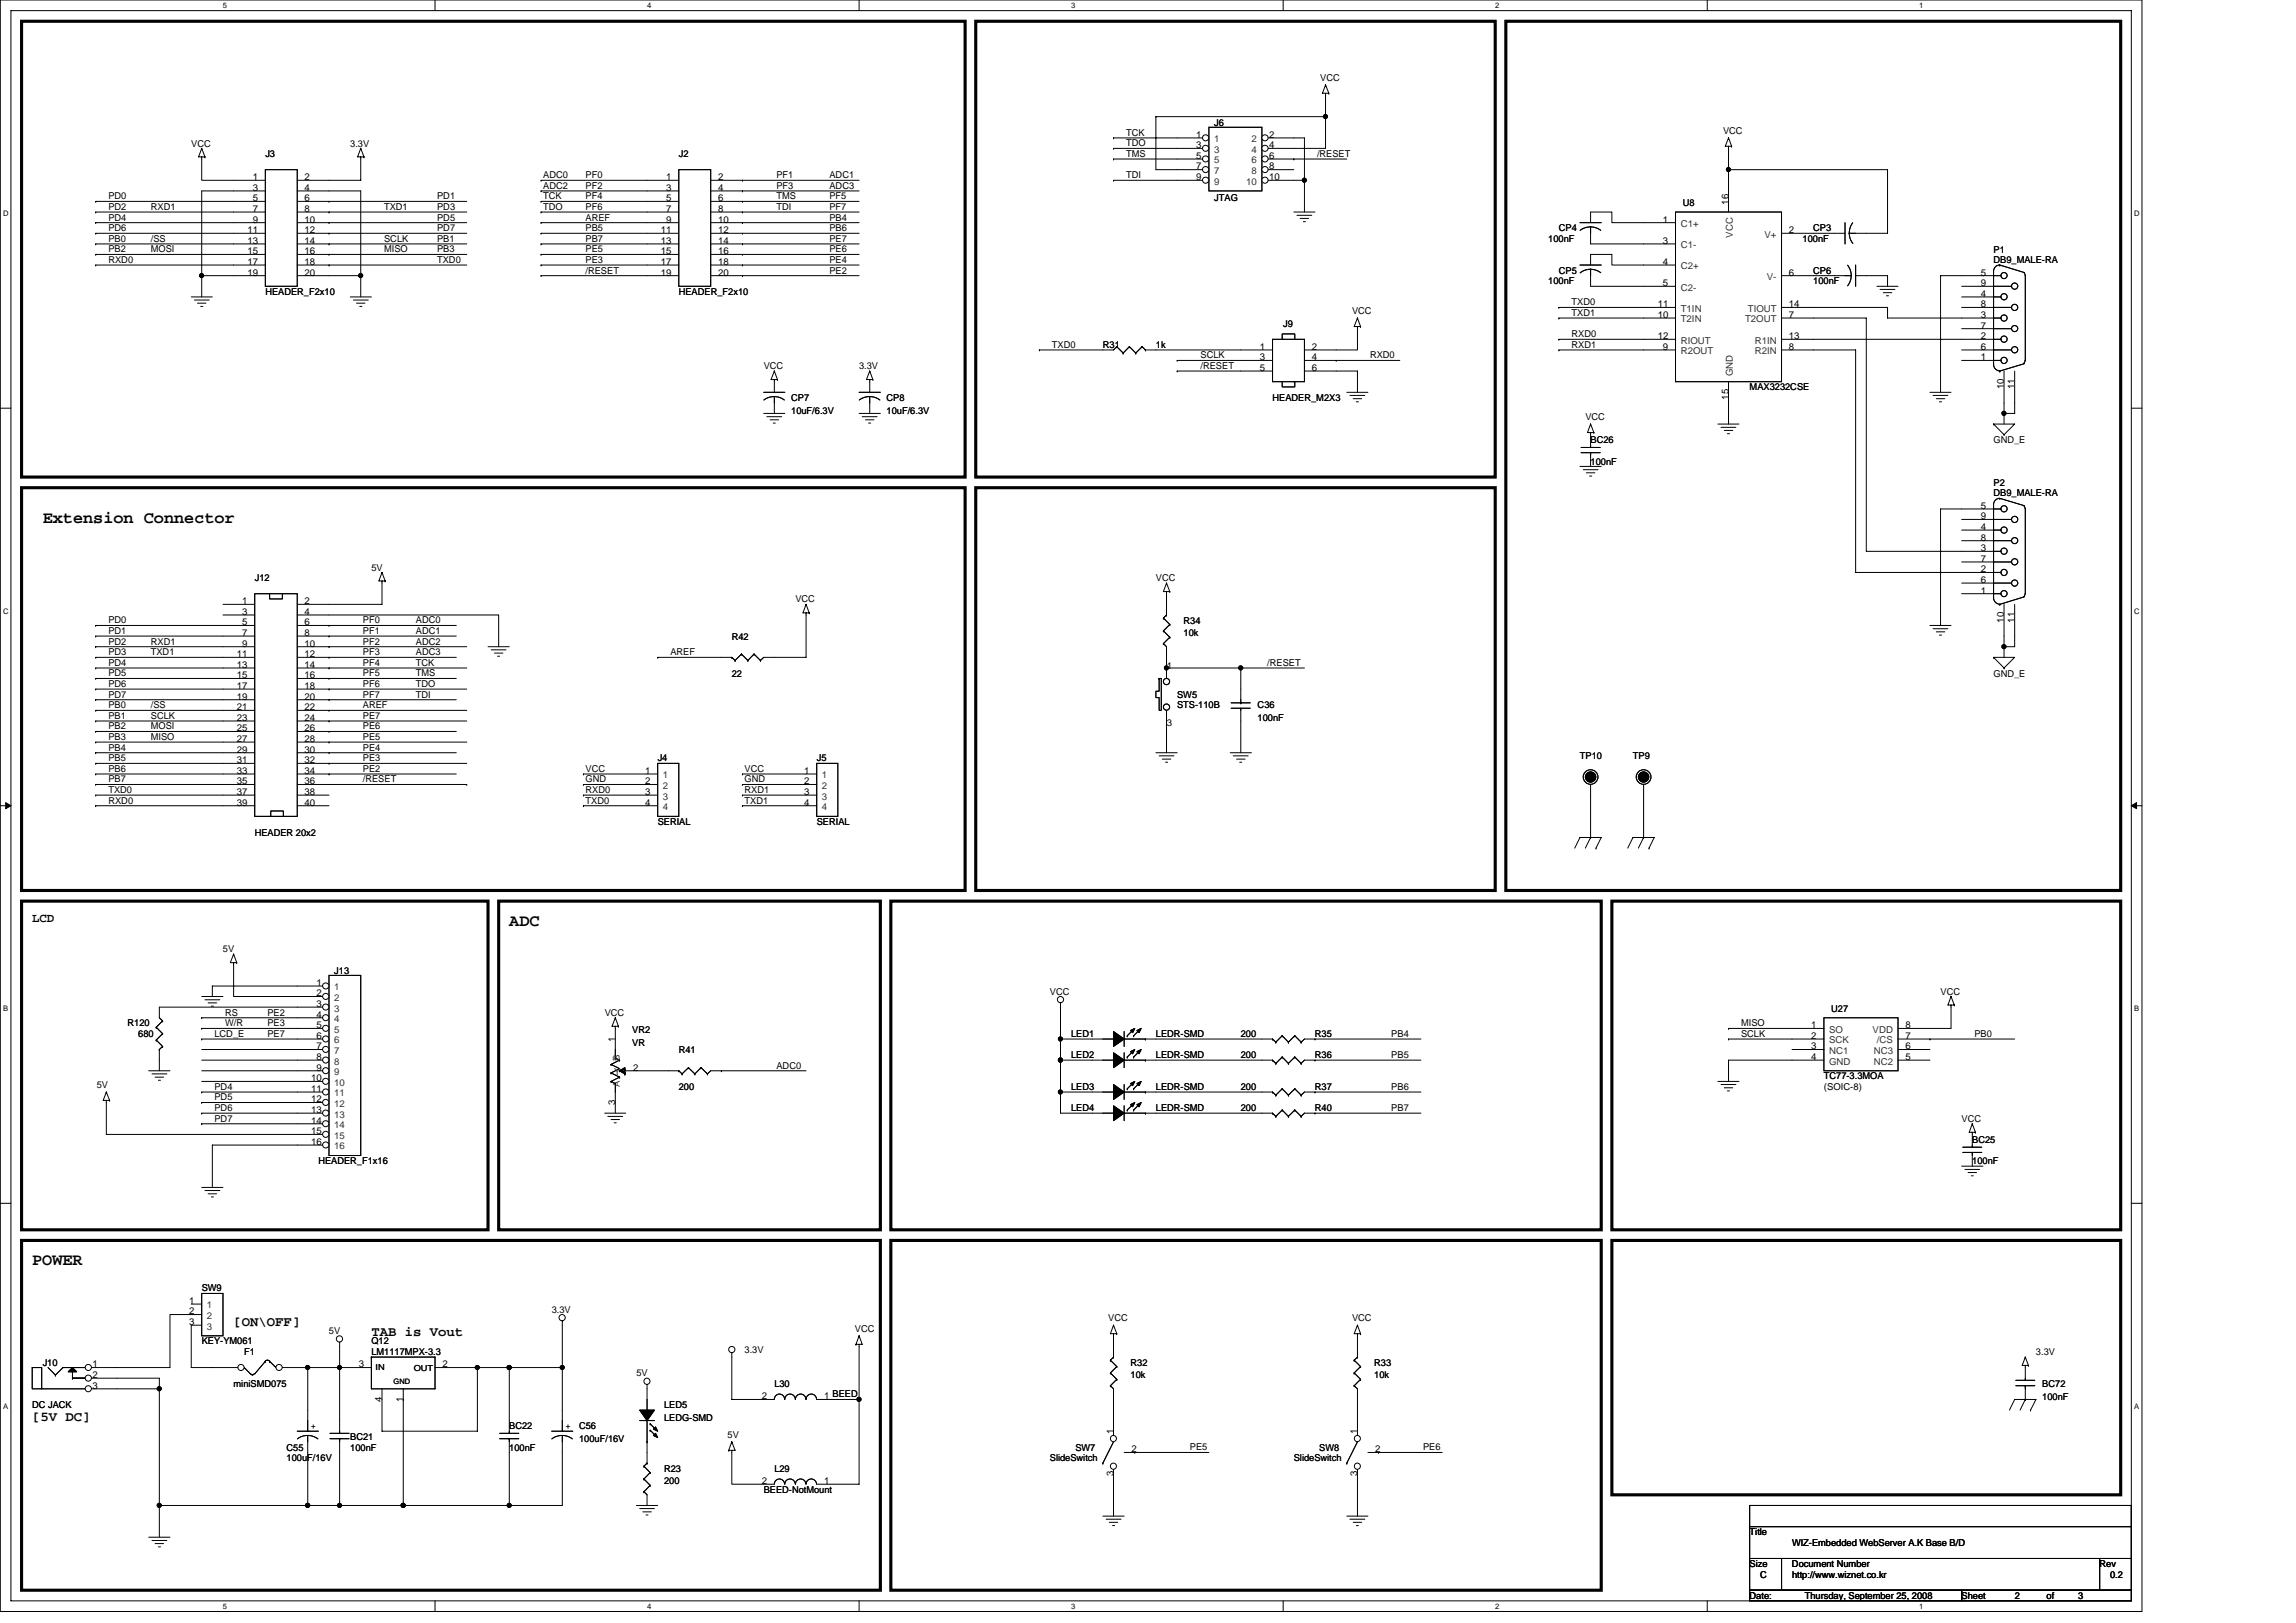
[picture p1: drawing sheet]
<svg xmlns="http://www.w3.org/2000/svg" width="297mm" height="210mm" viewBox="0 0 297 210" stroke-linecap="round" stroke-linejoin="round" font-family="sans-serif">
<defs><g id="words">
<g font-size="2.2">
<text x="5.5" y="67.7">Extension Connector</text>
<text x="65.9" y="119.8">ADC</text>
<text x="4.2" y="163.7">POWER</text>
</g>
<g font-size="1.8">
<text x="30.2" y="171.5">[ON\OFF]</text>
<text x="48" y="172.9">TAB is Vout</text>
<text x="4.2" y="183.9">[5V DC]</text>
</g>
<text font-size="1.6" x="4.2" y="119.3">LCD</text>
<g font-size="1.2">
<text x="170.8" y="10.5">VCC</text>
<text x="145.7" y="17.6">TCK</text>
<text x="154.8" y="17.8">1</text>
<text x="157.1" y="16.3">J6</text>
<text x="164.2" y="17.8">2</text>
<text x="222.9" y="17.3">VCC</text>
<text x="24.7" y="19">VCC</text>
<text x="32.7" y="23.3">1</text>
<text x="34.3" y="20.3">J3</text>
<text x="39.4" y="23.3">2</text>
<text x="45.3" y="19">3.3V</text>
<text x="70.3" y="23.1">ADC0</text>
<text x="75.8" y="23.1">PF0</text>
<text x="86.2" y="23.3">1</text>
<text x="87.8" y="20.3">J2</text>
<text x="92.9" y="23.3">2</text>
<text x="100.5" y="23.1">PF1</text>
<text x="107.3" y="23.1">ADC1</text>
<text x="145.7" y="18.9">TDO</text>
<text x="145.7" y="20.3">TMS</text>
<text x="145.7" y="23.1">TDI</text>
<text x="154.8" y="19.2">3</text>
<text x="154.8" y="20.6">5</text>
<text x="154.8" y="21.9">7</text>
<text x="154.8" y="23.3">9</text>
<text x="164.2" y="19.2">4</text>
<text x="164.2" y="20.6">6</text>
<text x="164.2" y="21.9">8</text>
<text x="164.2" y="23.3">10</text>
<text x="170.4" y="20.3">/RESET</text>
<text x="14" y="27.2">PD2</text>
<text x="14" y="28.5">PD4</text>
<text x="14" y="29.9">PD6</text>
<text x="14" y="25.8">PD0</text>
<text x="19.5" y="27.2">RXD1</text>
<text x="32.7" y="24.7">3</text>
<text x="32.7" y="26">5</text>
<text x="32.7" y="27.4">7</text>
<text x="32.7" y="28.8">9</text>
<text x="39.4" y="24.7">4</text>
<text x="39.4" y="26">6</text>
<text x="39.4" y="27.4">8</text>
<text x="39.4" y="28.8">10</text>
<text x="49.7" y="27.2">TXD1</text>
<text x="56.6" y="28.5">PD5</text>
<text x="56.6" y="27.2">PD3</text>
<text x="56.6" y="29.9">PD7</text>
<text x="56.6" y="25.8">PD1</text>
<text x="70.3" y="25.8">TCK</text>
<text x="70.3" y="27.2">TDO</text>
<text x="70.3" y="24.4">ADC2</text>
<text x="75.8" y="25.8">PF4</text>
<text x="75.8" y="24.4">PF2</text>
<text x="75.8" y="28.5">AREF</text>
<text x="75.8" y="29.9">PB5</text>
<text x="75.8" y="27.2">PF6</text>
<text x="86.2" y="24.7">3</text>
<text x="86.2" y="26">5</text>
<text x="86.2" y="27.4">7</text>
<text x="86.2" y="28.8">9</text>
<text x="92.9" y="24.7">4</text>
<text x="92.9" y="26">6</text>
<text x="92.9" y="27.4">8</text>
<text x="92.9" y="28.8">10</text>
<text x="100.5" y="24.4">PF3</text>
<text x="100.5" y="25.8">TMS</text>
<text x="100.5" y="27.2">TDI</text>
<text x="107.3" y="25.8">PF5</text>
<text x="107.3" y="27.2">PF7</text>
<text x="107.3" y="28.5">PB4</text>
<text x="107.3" y="29.9">PB6</text>
<text x="107.3" y="24.4">ADC3</text>
<text x="157.1" y="26">JTAG</text>
<text x="201.7" y="29.9">CP4</text>
<text x="215.1" y="28.8">1</text>
<text x="217.7" y="26.6">U8</text>
<text x="223.6" y="26.5" transform="rotate(-90 223.6 26.5)">16</text>
<text x="234.6" y="29.9">CP3</text>
<text x="14" y="34">RXD0</text>
<text x="14" y="32.6">PB2</text>
<text x="14" y="31.3">PB0</text>
<text x="19.5" y="32.6">MOSI</text>
<text x="19.5" y="31.3">/SS</text>
<text x="32" y="30.2">11</text>
<text x="32" y="31.5">13</text>
<text x="32" y="32.9">15</text>
<text x="32" y="34.3">17</text>
<text x="32" y="35.6">19</text>
<text x="39.4" y="30.2">12</text>
<text x="39.4" y="31.5">14</text>
<text x="39.4" y="32.9">16</text>
<text x="39.4" y="34.3">18</text>
<text x="39.4" y="35.6">20</text>
<text x="49.7" y="32.6">MISO</text>
<text x="49.7" y="31.3">SCLK</text>
<text x="56.6" y="31.3">PB1</text>
<text x="56.6" y="34">TXD0</text>
<text x="56.6" y="32.6">PB3</text>
<text x="75.8" y="31.3">PB7</text>
<text x="75.8" y="34">PE3</text>
<text x="75.8" y="35.4">/RESET</text>
<text x="75.8" y="32.6">PE5</text>
<text x="85.5" y="30.2">11</text>
<text x="85.5" y="31.5">13</text>
<text x="85.5" y="32.9">15</text>
<text x="85.5" y="34.3">17</text>
<text x="85.5" y="35.6">19</text>
<text x="92.9" y="30.2">12</text>
<text x="92.9" y="31.5">14</text>
<text x="92.9" y="32.9">16</text>
<text x="92.9" y="34.3">18</text>
<text x="92.9" y="35.6">20</text>
<text x="107.3" y="31.3">PE7</text>
<text x="107.3" y="34">PE4</text>
<text x="107.3" y="35.4">PE2</text>
<text x="107.3" y="32.6">PE6</text>
<text x="200.3" y="31.3">100nF</text>
<text x="201.7" y="35.4">CP5</text>
<text x="215.1" y="31.5">3</text>
<text x="215.1" y="34.3">4</text>
<text x="231.4" y="35.6">6</text>
<text x="231.4" y="30.2">2</text>
<text x="233.2" y="31.3">100nF</text>
<text x="234.6" y="35.4">CP6</text>
<text x="256.3" y="35.6">5</text>
<text x="257.9" y="32.7">P1</text>
<text x="257.9" y="34">DB9_MALE-RA</text>
<text x="34.3" y="38.2">HEADER_F2x10</text>
<text x="87.8" y="38.2">HEADER_F2x10</text>
<text x="174.9" y="40.6">VCC</text>
<text x="200.3" y="36.8">100nF</text>
<text x="203.3" y="39.5">TXD0</text>
<text x="203.3" y="40.9">TXD1</text>
<text x="214.5" y="39.8">11</text>
<text x="214.5" y="41.1">10</text>
<text x="215.1" y="37">5</text>
<text x="231.4" y="41.1">7</text>
<text x="231.4" y="39.8">14</text>
<text x="234.6" y="36.8">100nF</text>
<text x="256.3" y="37">9</text>
<text x="256.3" y="38.4">4</text>
<text x="256.3" y="39.8">8</text>
<text x="256.3" y="41.1">3</text>
<text x="98.8" y="47.8">VCC</text>
<text x="111.1" y="47.8">3.3V</text>
<text x="136.1" y="45">TXD0</text>
<text x="142.7" y="45">R31</text>
<text x="149.5" y="45">1k</text>
<text x="155.3" y="47.7">/RESET</text>
<text x="155.3" y="46.4">SCLK</text>
<text x="163" y="45.3">1</text>
<text x="163" y="46.6">3</text>
<text x="163" y="48">5</text>
<text x="166" y="42.3">J9</text>
<text x="169.7" y="45.3">2</text>
<text x="169.7" y="46.6">4</text>
<text x="169.7" y="48">6</text>
<text x="177.2" y="46.4">RXD0</text>
<text x="203.3" y="43.6">RXD0</text>
<text x="203.3" y="45">RXD1</text>
<text x="214.5" y="43.9">12</text>
<text x="215.1" y="45.3">9</text>
<text x="231.4" y="43.9">13</text>
<text x="231.4" y="45.3">8</text>
<text x="256.3" y="42.5">7</text>
<text x="256.3" y="43.9">2</text>
<text x="256.3" y="45.3">6</text>
<text x="256.3" y="46.6">1</text>
<text x="102.4" y="51.9">CP7</text>
<text x="102.4" y="53.5">10uF/6.3V</text>
<text x="114.7" y="51.9">CP8</text>
<text x="114.7" y="53.5">10uF/6.3V</text>
<text x="164.6" y="51.9">HEADER_M2X3</text>
<text x="223.6" y="51.7" transform="rotate(-90 223.6 51.7)">15</text>
<text x="226.4" y="50.5">MAX3232CSE</text>
<text x="259.2" y="50.4" transform="rotate(-90 259.2 50.4)">10</text>
<text x="260.6" y="50.4" transform="rotate(-90 260.6 50.4)">11</text>
<text x="205.1" y="54.3">VCC</text>
<text x="205.8" y="57.4">BC26</text>
<text x="257.9" y="57.4">GND_E</text>
<text x="205.8" y="60.1">100nF</text>
<text x="256.3" y="65.8">5</text>
<text x="257.9" y="62.8">P2</text>
<text x="257.9" y="64.2">DB9_MALE-RA</text>
<text x="256.3" y="67.2">9</text>
<text x="256.3" y="68.6">4</text>
<text x="256.3" y="69.9">8</text>
<text x="256.3" y="71.3">3</text>
<text x="33" y="75.2">J12</text>
<text x="48" y="73.8">5V</text>
<text x="102.9" y="77.9">VCC</text>
<text x="149.5" y="75.2">VCC</text>
<text x="256.3" y="72.7">7</text>
<text x="256.3" y="74">2</text>
<text x="256.3" y="75.4">6</text>
<text x="256.3" y="76.8">1</text>
<text x="14" y="82">PD1</text>
<text x="14" y="80.6">PD0</text>
<text x="14" y="83.4">PD2</text>
<text x="19.5" y="83.4">RXD1</text>
<text x="31.3" y="78.2">1</text>
<text x="31.3" y="79.5">3</text>
<text x="31.3" y="80.9">5</text>
<text x="31.3" y="82.3">7</text>
<text x="31.3" y="83.7">9</text>
<text x="39.4" y="78.2">2</text>
<text x="39.4" y="79.5">4</text>
<text x="39.4" y="80.9">6</text>
<text x="39.4" y="82.3">8</text>
<text x="39.4" y="83.7">10</text>
<text x="46.9" y="80.6">PF0</text>
<text x="46.9" y="83.4">PF2</text>
<text x="46.9" y="82">PF1</text>
<text x="53.8" y="80.6">ADC0</text>
<text x="53.8" y="83.4">ADC2</text>
<text x="53.8" y="82">ADC1</text>
<text x="94.7" y="82.7">R42</text>
<text x="153.1" y="80.7">R34</text>
<text x="153.1" y="82.3">10k</text>
<text x="259.2" y="80.5" transform="rotate(-90 259.2 80.5)">10</text>
<text x="260.6" y="80.5" transform="rotate(-90 260.6 80.5)">11</text>
<text x="14" y="87.5">PD5</text>
<text x="14" y="84.8">PD3</text>
<text x="14" y="86.1">PD4</text>
<text x="14" y="88.9">PD6</text>
<text x="19.5" y="84.8">TXD1</text>
<text x="30.6" y="85">11</text>
<text x="30.6" y="86.4">13</text>
<text x="30.6" y="87.8">15</text>
<text x="30.6" y="89.1">17</text>
<text x="39.4" y="85">12</text>
<text x="39.4" y="86.4">14</text>
<text x="39.4" y="87.8">16</text>
<text x="39.4" y="89.1">18</text>
<text x="46.9" y="86.1">PF4</text>
<text x="46.9" y="88.9">PF6</text>
<text x="46.9" y="84.8">PF3</text>
<text x="46.9" y="87.5">PF5</text>
<text x="53.8" y="86.1">TCK</text>
<text x="53.8" y="88.9">TDO</text>
<text x="53.8" y="84.8">ADC3</text>
<text x="53.8" y="87.5">TMS</text>
<text x="86.7" y="84.8">AREF</text>
<text x="94.7" y="87.5">22</text>
<text x="150.9" y="86.6">1</text>
<text x="164" y="86.1">/RESET</text>
<text x="257.9" y="87.5">GND_E</text>
<text x="14" y="90.3">PD7</text>
<text x="14" y="95.7">PB3</text>
<text x="14" y="93">PB1</text>
<text x="14" y="94.4">PB2</text>
<text x="14" y="91.6">PB0</text>
<text x="19.5" y="95.7">MISO</text>
<text x="19.5" y="93">SCLK</text>
<text x="19.5" y="94.4">MOSI</text>
<text x="19.5" y="91.6">/SS</text>
<text x="30.6" y="90.5">19</text>
<text x="30.6" y="91.9">21</text>
<text x="30.6" y="93.3">23</text>
<text x="30.6" y="94.6">25</text>
<text x="30.6" y="96">27</text>
<text x="39.4" y="90.5">20</text>
<text x="39.4" y="91.9">22</text>
<text x="39.4" y="93.3">24</text>
<text x="39.4" y="94.6">26</text>
<text x="39.4" y="96">28</text>
<text x="46.9" y="91.6">AREF</text>
<text x="46.9" y="95.7">PE5</text>
<text x="46.9" y="93">PE7</text>
<text x="46.9" y="90.3">PF7</text>
<text x="46.9" y="94.4">PE6</text>
<text x="53.8" y="90.3">TDI</text>
<text x="150.9" y="94">3</text>
<text x="152.3" y="90.3">SW5</text>
<text x="152.3" y="91.7">STS-110B</text>
<text x="162.7" y="91.7">C36</text>
<text x="162.7" y="93.3">100nF</text>
<text x="14" y="97.1">PB4</text>
<text x="14" y="99.9">PB6</text>
<text x="14" y="98.5">PB5</text>
<text x="14" y="101.2">PB7</text>
<text x="30.6" y="97.4">29</text>
<text x="30.6" y="98.7">31</text>
<text x="30.6" y="100.1">33</text>
<text x="30.6" y="101.5">35</text>
<text x="39.4" y="97.4">30</text>
<text x="39.4" y="98.7">32</text>
<text x="39.4" y="100.1">34</text>
<text x="39.4" y="101.5">36</text>
<text x="46.9" y="99.9">PE2</text>
<text x="46.9" y="98.5">PE3</text>
<text x="46.9" y="97.1">PE4</text>
<text x="46.9" y="101.2">/RESET</text>
<text x="75.8" y="99.9">VCC</text>
<text x="75.8" y="101.2">GND</text>
<text x="83.5" y="100.1">1</text>
<text x="83.5" y="101.5">2</text>
<text x="85.1" y="98.5">J4</text>
<text x="96.3" y="99.9">VCC</text>
<text x="96.3" y="101.2">GND</text>
<text x="104" y="100.1">1</text>
<text x="104" y="101.5">2</text>
<text x="105.7" y="98.5">J5</text>
<text x="204.4" y="98.2">TP10</text>
<text x="211.3" y="98.2">TP9</text>
<text x="14" y="102.6">TXD0</text>
<text x="14" y="104">RXD0</text>
<text x="30.6" y="102.8">37</text>
<text x="30.6" y="104.2">39</text>
<text x="39.4" y="102.8">38</text>
<text x="39.4" y="104.2">40</text>
<text x="75.8" y="102.6">RXD0</text>
<text x="75.8" y="104">TXD0</text>
<text x="83.5" y="102.8">3</text>
<text x="83.5" y="104.2">4</text>
<text x="85.1" y="106.7">SERIAL</text>
<text x="96.3" y="102.6">RXD1</text>
<text x="96.3" y="104">TXD1</text>
<text x="104" y="102.8">3</text>
<text x="104" y="104.2">4</text>
<text x="105.7" y="106.7">SERIAL</text>
<text x="33" y="108.1">HEADER 20x2</text>
<text x="28.8" y="123.2">5V</text>
<text x="29.1" y="131.4">RS</text>
<text x="34.6" y="131.4">PE2</text>
<text x="40.9" y="127.6">1</text>
<text x="40.9" y="128.9">2</text>
<text x="40.9" y="130.3">3</text>
<text x="40.9" y="131.7">4</text>
<text x="43.2" y="126.1">J13</text>
<text x="78.2" y="131.4">VCC</text>
<text x="135.8" y="128.7">VCC</text>
<text x="236.9" y="130.9">U27</text>
<text x="251.1" y="128.7">VCC</text>
<text x="16.5" y="132.8">R120</text>
<text x="17.9" y="134.2">680</text>
<text x="27.7" y="134.2">LCD_E</text>
<text x="29.1" y="132.8">W/R</text>
<text x="34.6" y="134.2">PE7</text>
<text x="34.6" y="132.8">PE3</text>
<text x="40.9" y="133">5</text>
<text x="40.9" y="134.4">6</text>
<text x="40.9" y="135.8">7</text>
<text x="40.9" y="137.1">8</text>
<text x="79.6" y="134.8" transform="rotate(-90 79.6 134.8)">1</text>
<text x="81.8" y="133.6">VR2</text>
<text x="81.8" y="135.3">VR</text>
<text x="87.8" y="136.2">R41</text>
<text x="138.6" y="136.9">LED2</text>
<text x="138.6" y="134.2">LED1</text>
<text x="149.5" y="136.9">LEDR-SMD</text>
<text x="149.5" y="134.2">LEDR-SMD</text>
<text x="160.5" y="134.2">200</text>
<text x="160.5" y="136.9">200</text>
<text x="170.1" y="134.2">R35</text>
<text x="170.1" y="136.9">R36</text>
<text x="180" y="136.9">PB5</text>
<text x="180" y="134.2">PB4</text>
<text x="225.3" y="134.2">SCLK</text>
<text x="225.3" y="132.8">MISO</text>
<text x="234.3" y="133">1</text>
<text x="234.3" y="134.4">2</text>
<text x="234.3" y="135.8">3</text>
<text x="234.3" y="137.1">4</text>
<text x="246.5" y="134.4">7</text>
<text x="246.5" y="137.1">5</text>
<text x="246.5" y="135.8">6</text>
<text x="246.5" y="133">8</text>
<text x="255.4" y="134.2">PB0</text>
<text x="12.5" y="140.8">5V</text>
<text x="27.7" y="141">PD4</text>
<text x="27.7" y="143.7">PD6</text>
<text x="27.7" y="142.4">PD5</text>
<text x="40.3" y="139.9">10</text>
<text x="40.3" y="141.3">11</text>
<text x="40.3" y="142.6">12</text>
<text x="40.3" y="144">13</text>
<text x="40.9" y="138.5">9</text>
<text x="79.6" y="142.9" transform="rotate(-90 79.6 142.9)">3</text>
<text x="81.9" y="138.5">2</text>
<text x="87.8" y="141">200</text>
<text x="100.5" y="138.3">ADC0</text>
<text x="138.6" y="143.8">LED4</text>
<text x="138.6" y="141">LED3</text>
<text x="149.5" y="143.8">LEDR-SMD</text>
<text x="149.5" y="141">LEDR-SMD</text>
<text x="160.5" y="141">200</text>
<text x="160.5" y="143.8">200</text>
<text x="170.1" y="141">R37</text>
<text x="170.1" y="143.8">R40</text>
<text x="180" y="143.7">PB7</text>
<text x="180" y="141">PB6</text>
<text x="236" y="141">(SOIC-8)</text>
<text x="236" y="139.7">TC77-3.3MOA</text>
<text x="27.7" y="145.1">PD7</text>
<text x="40.3" y="145.4">14</text>
<text x="40.3" y="146.7">15</text>
<text x="40.3" y="148.1">16</text>
<text x="253.8" y="145.1">VCC</text>
<text x="255.2" y="147.9">BC25</text>
<text x="41.2" y="150.6">HEADER_F1x16</text>
<text x="255.2" y="150.6">100nF</text>
<text x="26.1" y="167.1">SW9</text>
<text x="24.5" y="168.7">1</text>
<text x="24.5" y="170.1">2</text>
<text x="24.5" y="171.4">3</text>
<text x="26.1" y="173.9">KEY-YM061</text>
<text x="42.6" y="172.6">5V</text>
<text x="48" y="173.9">Q12</text>
<text x="71.4" y="169.8">3.3V</text>
<text x="110.6" y="172.3">VCC</text>
<text x="143.4" y="170.9">VCC</text>
<text x="174.9" y="170.9">VCC</text>
<text x="5.5" y="176.7">J10</text>
<text x="12" y="176.9">1</text>
<text x="12" y="178.3">2</text>
<text x="12" y="179.7">3</text>
<text x="30.2" y="179.4">miniSMD075</text>
<text x="31.6" y="175.3">F1</text>
<text x="46.4" y="176.9">3</text>
<text x="48" y="175.3">LM1117MPX-3.3</text>
<text x="57.2" y="176.9">2</text>
<text x="82.3" y="178.1">5V</text>
<text x="96.3" y="175">3.3V</text>
<text x="100.2" y="179.4">L30</text>
<text x="146.3" y="176.7">R32</text>
<text x="146.3" y="178.3">10k</text>
<text x="177.8" y="176.7">R33</text>
<text x="177.8" y="178.3">10k</text>
<text x="263.4" y="175.3">3.3V</text>
<text x="264.2" y="179.4">BC72</text>
<text x="4.2" y="182.2">DC JACK</text>
<text x="40.2" y="184.9">+</text>
<text x="49.4" y="181.3" transform="rotate(-90 49.4 181.3)">4</text>
<text x="52.2" y="181.3" transform="rotate(-90 52.2 181.3)">1</text>
<text x="65.9" y="184.9">BC22</text>
<text x="73.1" y="184.9">+</text>
<text x="74.9" y="184.9">C56</text>
<text x="85.9" y="182.2">LED5</text>
<text x="85.9" y="183.8">LEDG-SMD</text>
<text x="98.5" y="181">2</text>
<text x="106.6" y="181">1 BEED</text>
<text x="144" y="185.6" transform="rotate(-90 144 185.6)">1</text>
<text x="175.6" y="185.6" transform="rotate(-90 175.6 185.6)">1</text>
<text x="264.2" y="181.1">100nF</text>
<text x="37.1" y="187.7">C55</text>
<text x="37.1" y="189">100uF/16V</text>
<text x="45.3" y="186.3">BC21</text>
<text x="45.3" y="187.7">100nF</text>
<text x="65.9" y="187.7">100nF</text>
<text x="74.9" y="186.6">100uF/16V</text>
<text x="85.9" y="190.4">R23</text>
<text x="94.1" y="186">5V</text>
<text x="100.2" y="190.4">L29</text>
<text x="135.8" y="189">SlideSwitch</text>
<text x="139.1" y="187.7">SW7</text>
<text x="144" y="190.9" transform="rotate(-90 144 190.9)">3</text>
<text x="146.4" y="187.9">2</text>
<text x="153.9" y="187.6">PE5</text>
<text x="167.4" y="189">SlideSwitch</text>
<text x="170.7" y="187.7">SW8</text>
<text x="175.6" y="190.9" transform="rotate(-90 175.6 190.9)">3</text>
<text x="177.9" y="187.9">2</text>
<text x="184.1" y="187.6">PE6</text>
<text x="85.9" y="192">200</text>
<text x="98.5" y="192">2</text>
<text x="98.8" y="193.1">BEED-NotMount</text>
<text x="106.6" y="192">1</text>
<text x="226.4" y="198.6">Title</text>
<text x="226.4" y="202.8">Size</text>
<text x="231.8" y="202.8">Document Number</text>
<text x="231.8" y="200">WIZ-Embedded WebServer A.K Base B/D</text>
<text x="271.6" y="202.8">Rev</text>
<text x="226.4" y="206.9">Date:</text>
<text x="227.7" y="204.1">C</text>
<text x="231.8" y="204.1">http://www.wiznet.co.kr</text>
<text x="233.5" y="206.9">Thursday, September 25, 2008</text>
<text x="253.8" y="206.9">Sheet</text>
<text x="260.6" y="206.9">2</text>
<text x="264.8" y="206.9">of</text>
<text x="268.9" y="206.9">3</text>
<text x="273" y="204.1">0.2</text>
</g>
<g font-size="1.2" fill="#333">
<text x="157.1" y="18.4">1</text>
<text x="157.1" y="19.8">3</text>
<text x="157.1" y="21.1">5</text>
<text x="157.1" y="22.5">7</text>
<text x="157.1" y="23.9">9</text>
<text x="161.2" y="23.9">10</text>
<text x="161.9" y="18.4">2</text>
<text x="161.9" y="19.8">4</text>
<text x="161.9" y="21.1">6</text>
<text x="161.9" y="22.5">8</text>
<text x="217.4" y="29.4">C1+</text>
<text x="217.4" y="32.1">C1-</text>
<text x="217.4" y="34.9">C2+</text>
<text x="224.2" y="30.8" transform="rotate(-90 224.2 30.8)">VCC</text>
<text x="228.3" y="30.8">V+</text>
<text x="217.4" y="37.6">C2-</text>
<text x="217.4" y="40.3">T1IN</text>
<text x="217.4" y="41.7">T2IN</text>
<text x="225.8" y="41.7">T2OUT</text>
<text x="226.1" y="40.3">TIOUT</text>
<text x="228.6" y="36.2">V-</text>
<text x="217.4" y="44.5">RIOUT</text>
<text x="217.4" y="45.8">R2OUT</text>
<text x="227" y="44.5">R1IN</text>
<text x="227" y="45.8">R2IN</text>
<text x="224.2" y="48.7" transform="rotate(-90 224.2 48.7)">GND</text>
<text x="85.8" y="100.7">1</text>
<text x="106.3" y="100.7">1</text>
<text x="85.8" y="102.1">2</text>
<text x="85.8" y="103.4">3</text>
<text x="85.8" y="104.8">4</text>
<text x="106.3" y="102.1">2</text>
<text x="106.3" y="103.4">3</text>
<text x="106.3" y="104.8">4</text>
<text x="43.2" y="128.1">1</text>
<text x="43.2" y="129.5">2</text>
<text x="43.2" y="130.9">3</text>
<text x="43.2" y="132.2">4</text>
<text x="43.2" y="133.6">5</text>
<text x="43.2" y="135">6</text>
<text x="43.2" y="136.4">7</text>
<text x="43.2" y="137.7">8</text>
<text x="80.2" y="137.3" transform="rotate(-90 80.2 137.3)">B</text>
<text x="236.6" y="133.6">SO</text>
<text x="236.6" y="135">SCK</text>
<text x="236.6" y="136.4">NC1</text>
<text x="236.6" y="137.7">GND</text>
<text x="242.3" y="133.6">VDD</text>
<text x="242.4" y="137.7">NC2</text>
<text x="242.4" y="136.4">NC3</text>
<text x="242.8" y="135">/CS</text>
<text x="43.2" y="139.1">9</text>
<text x="43.2" y="140.5">10</text>
<text x="43.2" y="141.9">11</text>
<text x="43.2" y="143.2">12</text>
<text x="79.5" y="139.1">Y</text>
<text x="80.2" y="140.6" transform="rotate(-90 80.2 140.6)">A</text>
<text x="43.2" y="144.6">13</text>
<text x="43.2" y="146">14</text>
<text x="43.2" y="147.3">15</text>
<text x="43.2" y="148.7">16</text>
<text x="26.8" y="169.3">1</text>
<text x="26.8" y="170.6">2</text>
<text x="26.8" y="172">3</text>
</g>
<g font-size="1.1">
<text x="48.6" y="177.2">IN</text>
<text x="53.5" y="177.4">OUT</text>
</g>
<g font-size="1">
<text x="28.8" y="1">5</text>
<text x="83.7" y="1">4</text>
<text x="138.6" y="1">3</text>
<text x="193.4" y="1">2</text>
<text x="248.3" y="1">1</text>
<text x=".4" y="28">D</text>
<text x="276.1" y="28">D</text>
<text x=".4" y="79.4">C</text>
<text x="276.1" y="79.4">C</text>
<text x=".4" y="130.9">B</text>
<text x="276.1" y="130.9">B</text>
<text x="50.9" y="179">GND</text>
<text x=".4" y="182.3">A</text>
<text x="276.1" y="182.3">A</text>
<text x="28.8" y="208.2">5</text>
<text x="83.7" y="208.2">4</text>
<text x="138.6" y="208.2">3</text>
<text x="193.4" y="208.2">2</text>
<text x="248.3" y="208.2">1</text>
</g>
</g></defs>
<path d="M0 0h277.1v208.5h-277.1zM1.4 1.4h274.3v205.7h-274.3z" fill="none" stroke="#000" stroke-width=".13"/>
<g fill="#fff">
<path d="M28.8 .1h.6v1.1h-.6z"/>
<path d="M28.8 207.3h.6v1.1h-.6z"/>
</g>
<path d="M56.3 0v1.4M56.3 207.1v1.4" fill="none" stroke="#000" stroke-width=".13"/>
<g fill="#fff">
<path d="M83.7 .1h.6v1.1h-.6z"/>
<path d="M83.7 207.3h.6v1.1h-.6z"/>
</g>
<path d="M111.1 0v1.4M111.1 207.1v1.4" fill="none" stroke="#000" stroke-width=".13"/>
<g fill="#fff">
<path d="M138.6 .1h.5v1.1h-.5z"/>
<path d="M138.6 207.3h.5v1.1h-.5z"/>
</g>
<path d="M166 0v1.4M166 207.1v1.4" fill="none" stroke="#000" stroke-width=".13"/>
<g fill="#fff">
<path d="M193.4 .1h.6v1.1h-.6z"/>
<path d="M193.4 207.3h.6v1.1h-.6z"/>
</g>
<path d="M220.9 0v1.4M220.9 207.1v1.4" fill="none" stroke="#000" stroke-width=".13"/>
<g fill="#fff">
<path d="M248.3 .1h.6v1.1h-.6z"/>
<path d="M248.3 207.3h.6v1.1h-.6z"/>
<path d="M.4 27.1h.7v1.1h-.7z"/>
<path d="M276.1 27.1h.7v1.1h-.7z"/>
<path d="M.4 78.5h.7v1.1h-.7z"/>
<path d="M276.1 78.5h.7v1.1h-.7z"/>
</g>
<path d="M0 52.8h1.4M275.7 52.8h1.4" fill="none" stroke="#000" stroke-width=".13"/>
<g fill="#fff">
<path d="M.4 130h.7v1.1h-.7z"/>
<path d="M276.1 130h.7v1.1h-.7z"/>
</g>
<path d="M0 104.2h1.4M275.7 104.2h1.4" fill="none" stroke="#000" stroke-width=".13"/>
<path d="M.7 103.8l.7 .4-.7 .4zM275.7 104.2l.7-.4v.8z" fill="#000" stroke="#000" stroke-width=".13"/>
<g fill="#fff">
<path d="M.4 181.4h.7v1.1h-.7z"/>
<path d="M276.1 181.4h.7v1.1h-.7z"/>
</g>
<g fill="none" stroke="#000" stroke-width=".13">
<path d="M26.1 19.2l-.4 1.1h.8M26.1 19.2h.1M26.1 19.2l.4 1.1M46.7 19.2l-.4 1.1h.8M46.7 19.2h.1M46.7 19.2l.4 1.1M144.1 17.8h.1M144.1 19.2h.1M144.1 17.8h8.2M144.1 19.2h8.2M149.5 15.1v6.8h2.8M149.5 15.1h.1"/>
<path d="M149.5 15.1h22M167.4 17.8h1.4v5.5M171.5 15.1v4.1h-4.1M171.5 12.1v3M171.5 11l-.4 1.1h.8M171.5 11h.1M171.5 11l.4 1.1M171.9 12.1h.1M223.6 18.9v3M223.6 17.8l-.4 1.1h.8M223.6 17.8h.1M223.6 17.8l.4 1.1"/>
<path d="M224 18.9h.1M12.4 27.4h.1M12.4 28.8h.1M12.4 34.3h.1M12.4 32.9h.1M12.4 30.2h.1M12.4 31.6h.1M12.4 26.1h.1M12.4 27.4h17.8M12.4 28.8h17.8M12.4 34.3h17.8M12.4 32.9h17.8"/>
<path d="M12.4 30.2h17.8M12.4 31.6h17.8M12.4 26.1h17.8M24.7 38.4h2.8M25.1 38.8h2M25.5 39.2h1.1M26 39.6h.2M26.1 35.7h4.1M26.1 20.3v3h4.1M26.1 35.7h.1M26.1 35.7v2.7M26.5 20.3h.1"/>
<path d="M30.2 24.7h-4.1v11M42.6 28.8h.1M42.6 27.4h.1M42.6 32.9h.1M42.6 34.3h.1M42.6 31.6h.1M42.6 30.2h.1M42.6 35.7h4.1M42.6 26.1h.1M42.6 24.7h4.1v11M42.6 27.4h17.8M42.6 28.8h17.8"/>
<path d="M42.6 34.3h17.8M42.6 32.9h17.8M42.6 30.2h17.8M42.6 31.6h17.8M42.6 26.1h17.8M45.3 38.4h2.7M45.7 38.8h1.9M46.1 39.2h1.1M46.5 39.6h.3M46.7 20.3v3h-4.1M46.7 35.7h.1M46.7 35.7v2.7"/>
<path d="M47.1 20.3h.1M70 23.3h.1M70 24.7h.1M70 26.1h.1M70 27.4h.1M70 28.8h.1M70 30.2h.1M70 31.6h.1M70 34.3h.1M70 35.7h.1M70 32.9h.1M70 27.4h13.7"/>
<path d="M70 28.8h13.7M70 34.3h13.7M70 32.9h13.7M70 30.2h13.7M70 31.6h13.7M70 26.1h13.7M70 23.3h13.7M70 24.7h13.7M70 35.7h13.7M96.1 23.3h.1M96.1 24.7h.1M96.1 26.1h.1"/>
<path d="M96.1 27.4h.1M96.1 28.8h.1M96.1 30.2h.1M96.1 31.6h.1M96.1 34.3h.1M96.1 35.7h.1M96.1 32.9h.1M96.1 27.4h15M96.1 28.8h15M96.1 34.3h15M96.1 32.9h15M96.1 30.2h15"/>
<path d="M96.1 31.6h15M96.1 26.1h15M96.1 23.3h15M96.1 24.7h15M96.1 35.7h15M144.1 20.6h.1M144.1 23.3h.1M144.1 23.3h8.2M144.1 20.6h8.2M167.4 23.3h1.4M167.4 20.6h.1M167.4 27.4h2.7"/>
<path d="M167.4 20.6h6.8M167.8 27.9h1.9M168.2 28.3h1.1M168.6 28.7h.3M168.8 23.3h.1M168.8 23.3v4.1M201.7 39.8h.1M201.7 39.8h10.9M205.8 32.9h2.7v1.4h4.1M205.8 37h6.8M205.8 31.6h6.8M205.8 27.4h2.7v1.4h4.1"/>
<path d="M223.6 21.9v1.4M223.6 21.9h.1M223.6 21.9h20.6v8.3h-2.8M234.6 39.8h9.6v1.3h14.7M234.6 35.7h4.9M234.6 30.2h2.7M239 34.3a2.14 2.14 0 0 1 0 2.7M240.1 35.7h4.1v1.3M240.1 34.3v2.7M242.8 37h2.8M243.2 37.4h1.9M243.6 37.9h1.1"/>
<path d="M244 38.3h.3M253.8 37h6.4M253.8 38.4h5.1M253.8 39.8h6.4M257.9 35.1v12.1M258.7 34.3a.79 .79 0 0 0-.8 .8M258.7 34.3h.1M258.7 34.3l3.2 1M258.9 35.7h-7.8v15.1M261.8 35.3l.2 .3M262 35.7v10.9M98.8 53.5h2.7"/>
<path d="M99.2 53.9h1.9M99.6 54.3h1.1M100 54.7h.3M100.2 48l-.4 1.1h.8M100.2 49.1v.3M100.2 48h.1M100.2 48l.4 1.1M100.6 49.1h.1M111.1 53.5h2.8M111.1 50.8h2.8M111.2 51.8a2.15 2.15 0 0 1 1.3-.5 2.15 2.15 0 0 1 1.3 .5M111.5 53.9h2"/>
<path d="M112 54.3h1.1M112.4 54.7h.2M112.5 48l-.4 1.1h.8M112.5 49.1v1.7M112.5 48h.1M112.5 51.3v2.2M112.5 48l.4 1.1M112.9 49.1h.1M134.5 45.3h.1M134.5 45.3h8.2M149.5 45.3h15.1M152.3 48h.1"/>
<path d="M152.3 46.6h.1M152.3 48h12.3M152.3 46.6h12.3M164.6 43.9h4.2v5.5h-4.2zM165.9 49.4v.7h1.6v-.7h-.1M166 43.9h-.1v-.7h1.6v.7M168.8 48h6.8v2.8M168.8 46.6h12.3M172.9 46.6h.1M174.2 50.8h2.8M174.6 51.2h2M175.1 51.6h1.1"/>
<path d="M175.5 52h.2M175.6 42.2v3.1h-6.8M175.6 41.1l-.4 1.1h.8M175.6 41.1h.1M175.6 41.1l.4 1.1M176 42.2h.1M201.7 43.9h.1M201.7 45.3h.1M201.7 41.1h.1M201.7 43.9h10.9M201.7 45.3h10.9M201.7 41.1h10.9"/>
<path d="M205.8 54.9l-.4 1.1h.8M205.8 56v.2M205.8 54.9h.1M205.8 54.9l.4 1.1M206.2 56h.1M222.2 54.9h2.8M222.6 55.3h2M223.1 55.7h1.1M223.5 56.1h.2M223.6 53.5v1.4M234.6 43.9h24.3M234.6 45.3h5.5v28.8h18.8"/>
<path d="M234.6 41.1h6.8v30.2h17.5M249.7 50.8h2.7M250.1 51.2h1.9M250.5 51.6h1.1M250.9 52h.3M253.8 42.5h6.4M253.8 45.3h6.4M253.8 46.6h5.1M257.9 54.9h2.7l-1.3 1.3M257.9 54.9h.1M257.9 47.2a.82 .82 0 0 0 .8 .8M257.9 54.9l1.4 1.3"/>
<path d="M258.7 48h.1M259.3 53.5h.1M259.3 48v5.5M259.3 56.2h.1M259.3 53.5v1.4M260.6 48v5.5h-1.3M261.9 47.1l-3.2 .9M262 46.6l-.2 .4M28.8 78.2h4.2M28.8 79.6h4.2M33 76.8h5.5v28.8h-5.5zM34.9 76.8v.7h1.6v-.7"/>
<path d="M38.5 79.6h26v4.1M49.4 75.2v3h-10.9M49.4 74.1l-.4 1.1h.8M49.4 74.1h.1M49.4 74.1l.4 1.1M49.8 75.2h.1M104.3 79.3v5.7h-4.1M104.3 78.2l-.4 1.1h.8M104.3 78.2h.1M104.3 78.2l.4 1.1M104.7 79.3h.1M150.9 76.5v1.7"/>
<path d="M150.9 75.4l-.4 1.1h.8M150.9 75.4h.1M150.9 75.4l.4 1.1M151.3 76.5h.1M204.4 60.3h2.8M204.8 60.8h2M205.2 61.2h1.1M205.7 61.6h.2M253.8 67.2h6.4M253.8 68.6h5.1M253.8 70h6.4M253.8 72.7h6.4"/>
<path d="M253.8 75.4h6.4M253.8 76.8h5.1M257.9 65.3v12.1M257.9 77.3a.82 .82 0 0 0 .8 .9M258.7 64.5a.79 .79 0 0 0-.8 .8M258.7 64.5h.1M258.7 78.2h.1M258.7 64.5l3.2 .9M258.9 65.8h-7.8v15.1M259.3 78.2v5.5M260.6 78.2v5.5h-1.3M261.8 65.4l.2 .4"/>
<path d="M261.9 77.2l-3.2 1M262 76.8l-.2 .4M262 65.8v11M12.4 97.4h.1M12.4 87.8h.1M12.4 85h.1M12.4 96h.1M12.4 93.3h.1M12.4 90.5h.1M12.4 82.3h.1M12.4 98.8h.1M12.4 80.9h.1"/>
<path d="M12.4 83.7h.1M12.4 86.4h.1M12.4 94.6h.1M12.4 89.2h.1M12.4 91.9h.1M12.4 86.4h20.6M12.4 80.9h20.6M12.4 83.7h20.6M12.4 89.2h20.6M12.4 97.4h20.6M12.4 91.9h20.6M12.4 96h20.6"/>
<path d="M12.4 98.8h20.6M12.4 93.3h20.6M12.4 87.8h20.6M12.4 85h20.6M12.4 90.5h20.6M12.4 82.3h20.6M12.4 94.6h20.6M38.5 86.4h21.9M38.5 80.9h20.5M38.5 83.7h21.9M38.5 89.2h21.9M38.5 97.4h20.5"/>
<path d="M38.5 91.9h21.9M38.5 96h21.9M38.5 98.8h21.9M38.5 93.3h21.9M38.5 87.8h20.5M38.5 85h20.5M38.5 90.5h20.5M38.5 82.3h20.5M38.5 94.6h20.5M42.6 80.9h.1M42.6 83.7h.1M42.6 86.4h.1"/>
<path d="M42.6 89.2h.1M42.6 91.9h.1M42.6 96h.1M42.6 98.8h.1M42.6 93.3h.1M42.6 82.3h.1M42.6 85h.1M42.6 87.8h.1M42.6 90.5h.1M42.6 97.4h.1M42.6 94.6h.1M63.1 83.7h2.8"/>
<path d="M63.5 84.1h2M64 84.5h1.1M64.4 84.9h.2M85.1 85h.1M85.1 85h8.2M105.7 98.8h2.7v6.8h-2.7zM149.5 97.4h2.8M150 97.8h1.9M150.4 98.2h1.1M150.8 98.6h.3M150.9 93.3v4.1M150.9 85v1.4"/>
<path d="M150.9 86.4h9.6v2.8M150.9 86.4h.1M159.1 97.4h2.8M159.6 97.8h1.9M160 98.2h1.1M160.4 98.6h.3M160.5 86.4h.1M160.5 93.3v4.1M160.5 86.4h8.3M249.7 80.9h2.7M250.1 81.3h1.9M250.5 81.7h1.1"/>
<path d="M250.9 82.2h.3M257.9 85h2.7l-1.3 1.4M257.9 85h.1M257.9 85l1.4 1.4M259.3 83.7h.1M259.3 86.4h.1M259.3 83.7v1.3M12.4 100.1h.1M12.4 102.9h.1M12.4 101.5h.1M12.4 104.2h.1M12.4 100.1h20.6"/>
<path d="M12.4 102.9h20.6M12.4 101.5h20.6M12.4 104.2h20.6M35 105.6v-.7h1.7v.7M38.5 100.1h20.5M38.5 102.9h4.1M38.5 101.5h21.9M38.5 104.2h4.1M42.6 100.1h.1M60.4 101.5h.1M75.5 100.1h.1M75.5 101.5h.1"/>
<path d="M75.5 102.9h.1M75.5 104.2h.1M75.5 100.1h8.2M75.5 102.9h8.2M75.5 101.5h8.2M75.5 104.2h8.2M96.1 100.1h.1M96.1 101.5h.1M96.1 102.9h.1M96.1 104.2h.1M96.1 100.1h9.6M96.1 102.9h9.6"/>
<path d="M96.1 101.5h9.6M96.1 104.2h9.6M203.7 109.7l.7-1.3h2.8l-.7 1.3M205.8 102.9v5.5M205.8 108.4h.1M205.8 108.4l-.7 1.3M206.5 109.7h.1M210.6 109.7l.7-1.3h2.7l-.7 1.3M212.6 102.9v5.5M212.6 108.4h.1M212.6 108.4l-.6 1.3M213.3 109.7h.1"/>
<path d="M19.2 138.5h2.8M19.7 138.9h1.9M20.1 139.4h1.1M20.5 139.8h.3M20.6 130.3h17.9M20.6 137.2v1.3M26.1 134.4h.1M26.1 131.7h.1M26.1 133.1h.1M26.1 138.5h12.4M26.1 139.9h12.4M26.1 137.2h12.4"/>
<path d="M26.1 135.8h12.4M26.1 128.9h2.7M26.1 134.4h12.4M26.1 133.1h12.4M26.1 131.7h12.4M26.5 129.3h1.9M26.9 129.8h1.1M27.3 130.2h.3M30.2 124.5v4.4h8.3M30.2 123.4l-.4 1.1h.8M30.2 123.4h.1M30.2 123.4l.4 1.1"/>
<path d="M30.6 124.5h.1M38.5 127.6h-11v1.3M79.6 132.8v1.6M79.6 131.7l-.4 1.1h.8M79.6 131.7h.1M79.6 131.7l.4 1.1M80 132.8h.1M82.3 138.5h4.2M93.3 138.5h.1M93.3 138.5h11M137.2 137.2h.1M137.2 134.4h.1"/>
<path d="M137.2 129.8v4.6M137.2 137.2v4.1M137.2 137.2h6.9M137.2 134.4h4.1M137.2 134.4v2.8M145.4 137.2h17.9M145.4 136.2v1.9M145.8 136.8h.1M146.7 136.8h.1M146.7 135.9l-.9 .9M147.5 135.9l-.8 .9M148.2 137.2h.1"/>
<path d="M149.5 134.4h13.8M170.1 137.2h.1M170.1 134.4h.1M170.1 134.4h13.7M170.1 137.2h13.7M222.2 139.9h2.8M223.6 134.4h.1M223.6 133.1h.1M223.6 134.4h12.4M223.6 133.1h12.4M231.8 135.8h4.2M236 137.2h-12.4v2.7"/>
<path d="M236 131.7h9.6v6.8h-9.6zM245.6 134.4h15M245.6 137.2h4.1M245.6 135.8h4.1M249.7 134.4h.1M252.4 130v3.1h-6.8M252.4 128.9l-.4 1.1h.8M252.4 128.9h.1M252.4 128.9l.4 1.1M252.8 130h.1M0 155.7h1.4M13.8 142.4v4.4h24.7"/>
<path d="M13.8 141.3l-.4 1.1h.8M13.8 141.3h.1M13.8 141.3l.4 1.1M14.2 142.4h.1M26.1 141.3h.1M26.1 144h.1M26.1 142.6h.1M26.1 145.4h.1M26.1 153.6h2.7M26.1 141.3h12.4M26.1 144h12.4M26.1 142.6h12.4"/>
<path d="M26.1 145.4h12.4M26.5 154h1.9M26.9 154.5h1.1M27.3 154.9h.3M38.5 148.1h-11v5.5M78.2 144h2.8M78.6 144.4h2M79.1 144.8h1.1M79.5 145.3h.2M79.6 142.6v1.4M137.2 141.3v2.7h6.9M137.2 141.3h.1"/>
<path d="M137.2 141.3h6.9M145.4 144h17.9M145.4 141.3h17.9M145.4 143.1v1.9M145.4 140.3v1.9M145.8 143.6h.1M145.8 140.9h.1M146.7 143.6h.1M146.7 140.9h.1M146.7 142.8l-.9 .8M146.7 140l-.9 .9M147.5 142.8l-.8 .8"/>
<path d="M147.5 140l-.8 .9M148.2 144h.1M148.2 141.3h.1M170.1 144h.1M170.1 141.3h.1M170.1 141.3h13.7M170.1 144h13.7M222.6 140.3h2M223.1 140.7h1.1M223.5 141.1h.2M253.8 150.9h2.7M254.2 151.3h1.9"/>
<path d="M254.6 151.7h1.1M255 152.1h.3M255.2 145.4l-.4 1.1h.8M255.2 146.5v.3M255.2 145.4h.1M255.2 145.4l.4 1.1M255.6 146.5h.1M275.7 155.7h1.4M15.1 179.7h5.5M15.1 178.3h5.5v1.4M20.6 179.7h.1M20.6 179.7v15.1"/>
<path d="M24.7 171.4v5.5h2.8M24.7 170.1h-2.7v6.8h-6.9M39.8 176.9h4.1M39.8 176.9h.1M39.8 176.9v5.5M43.9 176.9h4.1M43.9 176.9h.1M43.9 173.7v3.2M43.9 176.9v6.9M48 175.6h8.3v4.1h-8.3zM48 175.6h.1M52.2 179.7v15.1"/>
<path d="M56.3 176.9h5.5M61.8 176.9h4.1M61.8 176.9v8.3h-12.4v-5.5M61.8 176.9h.1M65.9 176.9h.1M65.9 176.9h6.8M65.9 176.9v6.9M72.7 176.9h.1M72.7 170.9v6M72.7 176.9v8.3M83.7 179.1v.6M94.7 175v6.1h4.1"/>
<path d="M110.7 173.9h.1M111.1 173.9v7.2M111.1 172.8l.4 1.1h-.8M111.1 172.8h.1M111.1 172.8l-.4 1.1M144.1 172.6v1.6M144.1 171.4l-.4 1.2h.8M144.1 171.4h.1M144.1 171.4l.4 1.2M144.5 172.6h.1M175.6 172.6v1.6M175.6 171.4l-.4 1.2h.8"/>
<path d="M175.6 171.4h.1M175.6 171.4l.4 1.2M176 172.6h.1M262 175.6l-.4 1.1h.8M262 176.7v.2M262 175.6h.1M262 175.6l.4 1.1M262.4 176.7h.1M19.2 198.9h2.8M19.7 199.3h1.9M20.1 199.7h1.1M20.6 194.8h.1"/>
<path d="M20.6 194.8v4.1M39.8 187.9v6.9M39.8 194.8h.1M43.9 194.8h.1M43.9 187.9v6.9M52.2 194.8h.1M52.2 181.1h.1M65.9 194.8h.1M65.9 187.9v6.9M71.4 185.2h2.7M72.7 185.7a2.05 2.05 0 0 1 1.3 .5M72.7 185.7a2.15 2.15 0 0 0-1.3 .5"/>
<path d="M72.7 185.7v9.1h-52.1M82.3 194.8h2.8M82.8 195.2h1.9M83.2 195.6h1.1M83.6 196h.2M94.3 187.6h.1M94.7 187.6v4.4h5.5M94.7 186.5l.4 1.1h-.8M94.7 186.5h.1M94.7 186.5l-.4 1.1M100.2 192a.68 .68 0 0 1 .7-.7 .68 .68 0 0 1 .6 .7 .68 .68 0 0 1 .7-.7 .68 .68 0 0 1 .7 .7M102.9 192a.68 .68 0 0 1 .7-.7 .68 .68 0 0 1 .7 .7 .69 .69 0 0 1 .7-.7 .69 .69 0 0 1 .6 .7"/>
<path d="M107 181.1h4.1M111.1 181.1v10.9h-5.4M111.1 181.1h.1M142.7 196.2h2.7M143.1 196.6h1.9M143.5 197h1.1M143.9 197.4h.3M144.1 181.1v1.3M144.1 193.4v2.8M146.8 187.9h.1M146.8 187.9h9.6M174.2 196.2h2.8"/>
<path d="M174.2 189.3h.1M174.6 196.6h2M175.1 197h1.1M175.5 197.4h.2M175.6 181.1v1.3M175.6 193.4v2.8M175.6 186.5l-1.4 2.8M178.3 187.9h.1M178.3 187.9h8.3M226.4 194.8h49.3v2.7h-49.3zM226.4 197.5h49.3v4.1h-49.3zM260 182.4l.6-1.3h2.8l-.7 1.3"/>
<path d="M262 181.1h.1M262 181.1l-.7 1.3M262.7 182.4h.1M20.5 200.1h.3M226.4 201.6h4.1v4.1h-4.1zM226.4 205.7h27.4v1.4h-27.4zM230.5 201.6h41.1v4.1h-41.1zM253.8 205.7h21.9v1.4h-21.9zM271.6 201.6h4.1v4.1h-4.1z"/>
<circle cx="259.3" cy="38.4" r=".4"/>
<circle cx="259.3" cy="35.7" r=".4"/>
<circle cx="260.6" cy="37" r=".4"/>
<circle cx="260.6" cy="39.8" r=".4"/>
<circle cx="259.3" cy="46.6" r=".4"/>
<circle cx="259.3" cy="43.9" r=".4"/>
<circle cx="259.3" cy="41.1" r=".4"/>
<circle cx="260.6" cy="45.3" r=".4"/>
<circle cx="260.6" cy="42.5" r=".4"/>
<circle cx="259.3" cy="71.3" r=".4"/>
<circle cx="259.3" cy="68.6" r=".4"/>
<circle cx="259.3" cy="65.8" r=".4"/>
<circle cx="259.3" cy="74.1" r=".4"/>
<circle cx="259.3" cy="76.8" r=".4"/>
<circle cx="260.6" cy="75.4" r=".4"/>
<circle cx="260.6" cy="67.2" r=".4"/>
<circle cx="260.6" cy="72.7" r=".4"/>
<circle cx="260.6" cy="69.9" r=".4"/>
<circle cx="137.2" cy="129.3" r=".4"/>
<circle cx="43.9" cy="173.2" r=".4"/>
<circle cx="72.7" cy="170.5" r=".4"/>
<circle cx="83.7" cy="178.7" r=".4"/>
<circle cx="94.7" cy="174.6" r=".4"/>
</g>
<g fill="#000" stroke="#000" stroke-width=".13">
<path d="M144.1 136.2l1.3 1-1.3 .9z" fill-rule="evenodd"/>
<path d="M144.1 136.2l1.3 1-1.3 .9z" fill-rule="evenodd"/>
<path d="M146.3 136.1l.5-.3-.3 .5z" fill-rule="evenodd"/>
<path d="M146.3 136.1l.5-.3-.3 .5z" fill-rule="evenodd"/>
<path d="M147.1 136.1l.5-.3-.2 .5z" fill-rule="evenodd"/>
<path d="M147.1 136.1l.5-.3-.2 .5z" fill-rule="evenodd"/>
<path d="M144.1 143.1l1.3 .9-1.3 1z" fill-rule="evenodd"/>
<path d="M144.1 143.1l1.3 .9-1.3 1z" fill-rule="evenodd"/>
<path d="M144.1 140.3l1.3 1-1.3 .9z" fill-rule="evenodd"/>
<path d="M144.1 140.3l1.3 1-1.3 .9z" fill-rule="evenodd"/>
<path d="M146.3 142.9l.5-.3-.3 .6z" fill-rule="evenodd"/>
<path d="M146.3 142.9l.5-.3-.3 .6z" fill-rule="evenodd"/>
<path d="M146.3 140.2l.5-.3-.3 .6z" fill-rule="evenodd"/>
<path d="M146.3 140.2l.5-.3-.3 .6z" fill-rule="evenodd"/>
<path d="M147.1 142.9l.5-.3-.2 .6z" fill-rule="evenodd"/>
<path d="M147.1 142.9l.5-.3-.2 .6z" fill-rule="evenodd"/>
<path d="M147.1 140.2l.5-.3-.2 .6z" fill-rule="evenodd"/>
<path d="M147.1 140.2l.5-.3-.2 .6z" fill-rule="evenodd"/>
<circle cx="171.5" cy="15.1" r=".27"/>
<circle cx="26.1" cy="35.7" r=".27"/>
<circle cx="46.7" cy="35.7" r=".27"/>
<circle cx="168.7" cy="23.3" r=".27"/>
<circle cx="223.6" cy="21.9" r=".27"/>
<circle cx="259.3" cy="53.5" r=".27"/>
<circle cx="150.9" cy="86.4" r=".27"/>
<circle cx="160.5" cy="86.4" r=".27"/>
<circle cx="259.3" cy="83.7" r=".27"/>
<circle cx="137.2" cy="134.4" r=".27"/>
<circle cx="137.2" cy="137.1" r=".27"/>
<circle cx="137.2" cy="141.3" r=".27"/>
<circle cx="20.6" cy="179.7" r=".27"/>
<circle cx="39.8" cy="176.9" r=".27"/>
<circle cx="43.9" cy="176.9" r=".27"/>
<circle cx="61.7" cy="176.9" r=".27"/>
<circle cx="65.9" cy="176.9" r=".27"/>
<circle cx="72.7" cy="176.9" r=".27"/>
<circle cx="20.6" cy="194.8" r=".27"/>
<circle cx="39.8" cy="194.8" r=".27"/>
<circle cx="43.9" cy="194.8" r=".27"/>
<circle cx="52.2" cy="194.8" r=".27"/>
<circle cx="65.9" cy="194.8" r=".27"/>
<circle cx="111.1" cy="181" r=".27"/>
</g>
<path d="M2.8 2.8h122.1v58.9h-122.1zM126.2 2.8h67.2v58.9h-67.2zM194.8 2.8h79.6v112.4h-79.6zM2.8 63.1h122.1v52.1h-122.1zM126.2 63.1h67.2v52.1h-67.2zM2.8 116.6h60.3v42.5h-60.3zM64.5 116.6h49.4v42.5h-49.4zM115.2 116.6h92v42.5h-92zM208.5 116.6h65.9v42.5h-65.9zM2.8 160.5h111.1v45.2h-111.1zM115.2 160.5h92v45.2h-92zM208.5 160.5h65.9v32.9h-65.9z" fill="none" stroke="#000" stroke-width=".4"/>
<circle cx="175.6" cy="186.1" r=".4" fill="#fff" stroke="#000" stroke-width=".13"/>
<path d="M175.6 182.4v3.3" fill="none" stroke="#000" stroke-width=".13"/>
<circle cx="175.6" cy="189.7" r=".4" fill="#fff" stroke="#000" stroke-width=".13"/>
<g fill="none" stroke="#000" stroke-width=".13">
<path d="M79.1 137.7h.1M79.1 138.8h.1M79.1 139.9h.1M79.1 137.7l1.1 .6-1.1 .5M79.1 139.9l.5 .3M79.1 138.8l1.1 .6M79.6 136.9h.1M79.6 136.9l.6 .3M79.6 134.4v2.5M80.2 137.2h.1M80.2 138.5h.1M80.2 139.4h.1"/>
<path d="M80.2 138.5l.6-.4v.8M80.2 137.2l-1.1 .5M80.2 138.5l.6 .4M80.2 138.5l.6 .2M80.2 138.5l.6 .3M80.2 139.4l-1.1 .5M80.8 138.9h.1M80.8 138.3h.1M80.8 138.4h.1M80.8 138.7h.1M80.8 138.8h.1M80.8 138.3l-.6 .2"/>
<path d="M80.8 138.4l-.6 .1M81 138.5h1.3M79.6 140.2h.1M79.6 140.2v2.4M142.7 189.3h.1M144.1 186.5l-1.4 2.8M175.6 190.1v3.3M177 187.9h1.3"/>
</g>
<circle cx="144" cy="186.1" r=".4" fill="#fff" stroke="#000" stroke-width=".13"/>
<path d="M144.1 182.4v3.3" fill="none" stroke="#000" stroke-width=".13"/>
<circle cx="144" cy="189.7" r=".4" fill="#fff" stroke="#000" stroke-width=".13"/>
<g fill="none" stroke="#000" stroke-width=".13">
<path d="M30.2 23.3h4.1M30.2 24.7h4.1M30.2 26.1h4.1M30.2 27.4h4.1M30.2 28.8h4.1M30.2 30.2h4.1M30.2 31.6h4.1M30.2 32.9h4.1M30.2 34.3h4.1M30.2 35.7h4.1M34.3 21.9h4.2v15.1h-4.2zM38.5 23.3h4.1"/>
<path d="M38.5 24.7h4.1M38.5 26.1h4.1M38.5 27.4h4.1M38.5 28.8h4.1M38.5 30.2h4.1M38.5 31.6h4.1M38.5 32.9h4.1M38.5 34.3h4.1M38.5 35.7h4.1M212.6 101.5v1.4M20.2 132.9h.1M20.2 134.6h.1"/>
<path d="M20.2 132.9l.8 .8M20.2 134.6l.8 .8M20.6 135.8h.1M20.6 130.3v1.4l.4 .4M20.6 135.8v1.4M21 132.1h.1M21 133.7h.1M21 135.4h.1M21 132.1l-.8 .8M21 133.7l-.8 .9M21 135.4l-.4 .4M86.5 138.5h1.3"/>
<path d="M87.8 138.5h.1M87.8 138.5l.4 .4M88.2 138.9h.1M89.1 138.1h.1M89.1 138.1l.8 .8M89.1 138.1l-.9 .8M89.9 138.9h.1M90.7 138.1h.1M90.7 138.1l.8 .8M90.7 138.1l-.8 .8M91.5 138.9h.1M93.3 138.5h-1.4l-.4 .4"/>
<path d="M4.2 176.9h1.2v2.8h-1.2zM5.4 179.7h5.6M6.2 176.9l1 1M7.2 177.9h.1M9.4 178.3h1.6zM9.4 178.3h.1M9.4 177.5v.8M11 176.9h-2.9l-.9 1M144.1 190.1v3.3M145.4 187.9h1.4"/>
<circle cx="212.6" cy="100.5" r=".95"/>
</g>
<g fill="#000" stroke="#000" stroke-width=".13">
<path d="M8.8 177.5l.6-.6 .5 .6z" fill-rule="evenodd"/>
<path d="M8.8 177.5l.6-.6 .5 .6z" fill-rule="evenodd"/>
<circle cx="212.6" cy="100.5" r=".67"/>
</g>
<circle cx="11.4" cy="176.9" r=".4" fill="#fff" stroke="#000" stroke-width=".13"/>
<path d="M11.9 176.9h3.2" fill="none" stroke="#000" stroke-width=".13"/>
<circle cx="11.4" cy="178.3" r=".4" fill="#fff" stroke="#000" stroke-width=".13"/>
<path d="M11.9 178.3h3.2" fill="none" stroke="#000" stroke-width=".13"/>
<circle cx="11.4" cy="179.7" r=".4" fill="#fff" stroke="#000" stroke-width=".13"/>
<g fill="none" stroke="#000" stroke-width=".13">
<path d="M83.7 23.3h4.1M83.7 24.7h4.1M83.7 26.1h4.1M83.7 27.4h4.1M83.7 28.8h4.1M83.7 30.2h4.1M83.7 31.6h4.1M83.7 32.9h4.1M83.7 34.3h4.1M83.7 35.7h4.1M87.8 21.9h4.1v15.1h-4.1zM91.9 23.3h4.2"/>
<path d="M91.9 24.7h4.2M91.9 26.1h4.2M91.9 27.4h4.2M91.9 28.8h4.2M91.9 30.2h4.2M91.9 31.6h4.2M91.9 32.9h4.2M91.9 34.3h4.2M91.9 35.7h4.2M204.4 34.3h2.8M204.4 28.8h2.8M205.8 34.8a2.14 2.14 0 0 1 1.3 .5"/>
<path d="M205.8 34.8a2.05 2.05 0 0 0-1.4 .5M205.8 29.4a2.14 2.14 0 0 1 1.3 .4M205.8 29.4a2.15 2.15 0 0 0-1.4 .4M205.8 34.8v2.2M205.8 29.4v2.2M205.8 27.4v1.4M205.8 32.9v1.4M98.8 50.8h2.7M100.2 51.3a2.14 2.14 0 0 1 1.3 .5M100.2 51.3a2.15 2.15 0 0 0-1.4 .5M100.2 51.3v2.2M100.2 49.4v1.4"/>
<path d="M144.5 44.9h.1M144.5 44.9l-.4 .4h-1.4M144.5 44.9l.8 .8M145.3 45.7h.1M146.1 44.9h.1M146.1 44.9l-.8 .8M146.1 44.9l.8 .8M146.9 45.7h.1M147.8 44.9h.1M147.8 44.9l-.9 .8M147.8 44.9l.4 .4M148.2 45.3h.1"/>
<path d="M148.2 45.3h1.3M204.6 58.6h2.4M204.6 57.9h2.4M205.8 56.2v1.7M205.8 58.6h.1M205.8 58.6v1.7M150.5 80h.1M150.5 80l.8 .8M150.9 79.6h.1M150.9 79.6l-.4 .4M150.9 78.2v1.4M93.3 85h1.4"/>
<path d="M94.7 85h.1M94.7 85l.4 .4M95.1 85.4h.1M95.9 84.6h.1M95.9 84.6l.8 .8M95.9 84.6l-.8 .8M96.7 85.4h.1M97.6 84.6h.1M97.6 84.6l.8 .8M97.6 84.6l-.9 .8M98.4 85.4h.1M100.2 85h-1.4l-.4 .4"/>
<path d="M150.5 83.3h.1M150.5 81.6h.1M150.5 83.3l.4 .4v1.3M150.5 81.6l.8 .8M151.3 82.4h.1M151.3 80.8h.1M151.3 82.4l-.8 .9M151.3 80.8l-.8 .8M141.3 134.4h2.8M145.4 133.5v1.9M145.4 134.4h4.1M145.8 134h.1"/>
<path d="M146.7 134h.1M146.7 133.2l-.9 .8M147.5 133.2l-.8 .8M148.2 134.4h.1M163.3 134.4h1.3M163.3 137.2h1.3M164.6 134.4h.1M164.6 137.2h.1M164.6 134.4l.5 .4M164.6 137.2l.5 .4M165.1 134.8h.1M165.1 137.6h.1"/>
<path d="M165.9 134h.1M165.9 136.8h.1M165.9 134l.8 .8M165.9 134l-.8 .8M165.9 136.8l.8 .8M165.9 136.8l-.8 .8M166.7 134.8h.1M166.7 137.6h.1M167.5 134h.1M167.5 136.8h.1M167.5 134l.8 .8M167.5 134l-.8 .8"/>
<path d="M167.5 136.8l.8 .8M167.5 136.8l-.8 .8M168.3 134.8h.1M168.3 137.6h.1M170.1 134.4h-1.3l-.5 .4M170.1 137.2h-1.3l-.5 .4M163.3 141.3h1.3M163.3 144h1.3M164.6 141.3h.1M164.6 144h.1M164.6 141.3l.5 .4M164.6 144l.5 .4"/>
<path d="M165.1 141.7h.1M165.1 144.4h.1M165.9 140.9h.1M165.9 143.6h.1M165.9 140.9l.8 .8M165.9 140.9l-.8 .8M165.9 143.6l.8 .8M165.9 143.6l-.8 .8M166.7 141.7h.1M166.7 144.4h.1M167.5 140.9h.1M167.5 143.6h.1"/>
<path d="M167.5 140.9l.8 .8M167.5 140.9l-.8 .8M167.5 143.6l.8 .8M167.5 143.6l-.8 .8M168.3 141.7h.1M168.3 144.4h.1M170.1 141.3h-1.3l-.5 .4M170.1 144h-1.3l-.5 .4M11.9 179.7h3.2M24.7 168.7h1.4M24.7 170.1h1.4M24.7 171.4h1.4"/>
<path d="M26.1 167.3h2.7v5.5h-2.7zM31.6 176.9h.1M31.6 176.9l.8 .9M32.4 177.7l.3 .2 .2-.2M34.3 176.1h.1M34.3 176.1l-1.3 1.7M34.9 176.1h.1M34.9 176.1l-.3-.1-.3 .1M34.9 176.1l.8 .8M83.7 179.7v2.7M38.5 185.2h2.7M38.5 186.2a2.05 2.05 0 0 1 1.3-.5 2.14 2.14 0 0 1 1.3 .5"/>
<path d="M39.8 185.7v2.2M39.8 182.4v2.8M42.7 186.1h2.5M42.7 185.4h2.5M43.9 183.8v1.6M43.9 186.1h.1M43.9 186.1v1.8M64.6 186.1h2.5M64.6 185.4h2.5M65.9 183.8v1.6M65.9 186.1h.1M65.9 186.1v1.8"/>
<path d="M82.8 183.8h1.9M83.3 193h.1M83.3 191.3h.1M83.3 189.7h.1M83.3 193l.4 .4v1.4M83.3 191.3l.8 .9M83.3 189.7l.8 .8M83.7 186.5h.1M83.7 189.3h.1M83.7 183.8v5.5M83.7 189.3l-.4 .4M84.1 184.2h.1"/>
<path d="M84.1 185h.1M84.1 192.2h.1M84.1 190.5h.1M84.1 184.2l.8 .8M84.1 185l.8 .9M84.1 192.2l-.8 .8M84.1 190.5l-.8 .8"/>
</g>
<g fill="#000" stroke="#000" stroke-width=".13">
<path d="M144.1 133.5l1.3 .9-1.3 1z" fill-rule="evenodd"/>
<path d="M144.1 133.5l1.3 .9-1.3 1z" fill-rule="evenodd"/>
<path d="M146.3 133.3l.5-.2-.3 .5z" fill-rule="evenodd"/>
<path d="M146.3 133.3l.5-.2-.3 .5z" fill-rule="evenodd"/>
<path d="M147.1 133.3l.5-.2-.2 .5z" fill-rule="evenodd"/>
<path d="M147.1 133.3l.5-.2-.2 .5z" fill-rule="evenodd"/>
<path d="M82.8 182.4h1.9l-1 1.4z" fill-rule="evenodd"/>
<path d="M82.8 182.4h1.9l-1 1.4z" fill-rule="evenodd"/>
<path d="M84.8 185.4l.3 .6-.6-.3z" fill-rule="evenodd"/>
<path d="M84.5 184.9l.3-.3 .3 .6z" fill-rule="evenodd"/>
<path d="M84.8 185.4l.3 .6-.6-.3z" fill-rule="evenodd"/>
<path d="M84.5 184.9l.3-.3 .3 .6z" fill-rule="evenodd"/>
</g>
<circle cx="36.1" cy="176.9" r=".4" fill="#fff" stroke="#000" stroke-width=".13"/>
<path d="M36.5 176.9h3.3" fill="none" stroke="#000" stroke-width=".13"/>
<circle cx="31.2" cy="176.9" r=".4" fill="#fff" stroke="#000" stroke-width=".13"/>
<path d="M156.4 16.5h6.9v8.2h-6.9zM27.5 176.9h3.3" fill="none" stroke="#000" stroke-width=".13"/>
<circle cx="156" cy="17.8" r=".4" fill="#fff" stroke="#000" stroke-width=".13"/>
<path d="M152.3 17.8h3.3" fill="none" stroke="#000" stroke-width=".13"/>
<circle cx="163.7" cy="17.8" r=".4" fill="#fff" stroke="#000" stroke-width=".13"/>
<path d="M164.1 17.8h3.3" fill="none" stroke="#000" stroke-width=".13"/>
<circle cx="156" cy="19.2" r=".4" fill="#fff" stroke="#000" stroke-width=".13"/>
<path d="M152.3 19.2h3.3" fill="none" stroke="#000" stroke-width=".13"/>
<circle cx="163.7" cy="19.2" r=".4" fill="#fff" stroke="#000" stroke-width=".13"/>
<path d="M164.1 19.2h3.3" fill="none" stroke="#000" stroke-width=".13"/>
<circle cx="156" cy="20.6" r=".4" fill="#fff" stroke="#000" stroke-width=".13"/>
<path d="M152.3 20.6h3.3" fill="none" stroke="#000" stroke-width=".13"/>
<circle cx="163.7" cy="20.6" r=".4" fill="#fff" stroke="#000" stroke-width=".13"/>
<path d="M164.1 20.6h3.3" fill="none" stroke="#000" stroke-width=".13"/>
<circle cx="156" cy="21.9" r=".4" fill="#fff" stroke="#000" stroke-width=".13"/>
<path d="M152.3 21.9h3.3" fill="none" stroke="#000" stroke-width=".13"/>
<circle cx="163.7" cy="21.9" r=".4" fill="#fff" stroke="#000" stroke-width=".13"/>
<path d="M164.1 21.9h3.3" fill="none" stroke="#000" stroke-width=".13"/>
<circle cx="156" cy="23.3" r=".4" fill="#fff" stroke="#000" stroke-width=".13"/>
<path d="M152.3 23.3h3.3" fill="none" stroke="#000" stroke-width=".13"/>
<circle cx="163.7" cy="23.3" r=".4" fill="#fff" stroke="#000" stroke-width=".13"/>
<g fill="none" stroke="#000" stroke-width=".13">
<path d="M164.1 23.3h3.3M237.3 30.2h1.4M238.7 28.8v2.8M239.2 30.2h2.2M239.2 30.2a2.05 2.05 0 0 0 .5 1.3M239.7 28.8a2.15 2.15 0 0 0-.5 1.4M159.3 90.9h2.5M159.3 91.6h2.5M160.5 91.6v1.7M160.5 90.9h.1M160.5 89.2v1.7M205.8 101.5v1.4"/>
<path d="M42.6 126.2h4.1v23.3h-4.1zM143.7 179.3h.1M143.7 177.6h.1M143.7 176h.1M143.7 179.3l.4 .4v1.4M143.7 177.6l.8 .9M143.7 176l.8 .8M144.1 175.6h.1M144.1 175.6l-.4 .4M144.1 174.2v1.4M144.5 178.5h.1M144.5 176.8h.1"/>
<path d="M144.5 178.5l-.8 .8M144.5 176.8l-.8 .8"/>
<circle cx="205.8" cy="100.5" r=".95"/>
</g>
<circle cx="205.8" cy="100.5" r=".67" fill="#000" stroke="#000" stroke-width=".13"/>
<circle cx="42.1" cy="127.6" r=".4" fill="#fff" stroke="#000" stroke-width=".13"/>
<path d="M38.5 127.6h3.2" fill="none" stroke="#000" stroke-width=".13"/>
<circle cx="42.1" cy="128.9" r=".4" fill="#fff" stroke="#000" stroke-width=".13"/>
<path d="M38.5 128.9h3.2" fill="none" stroke="#000" stroke-width=".13"/>
<circle cx="42.1" cy="130.3" r=".4" fill="#fff" stroke="#000" stroke-width=".13"/>
<path d="M38.5 130.3h3.2" fill="none" stroke="#000" stroke-width=".13"/>
<circle cx="42.1" cy="131.7" r=".4" fill="#fff" stroke="#000" stroke-width=".13"/>
<path d="M38.5 131.7h3.2" fill="none" stroke="#000" stroke-width=".13"/>
<circle cx="42.1" cy="133" r=".4" fill="#fff" stroke="#000" stroke-width=".13"/>
<path d="M38.5 133.1h3.2" fill="none" stroke="#000" stroke-width=".13"/>
<circle cx="42.1" cy="134.4" r=".4" fill="#fff" stroke="#000" stroke-width=".13"/>
<path d="M38.5 134.4h3.2" fill="none" stroke="#000" stroke-width=".13"/>
<circle cx="42.1" cy="135.8" r=".4" fill="#fff" stroke="#000" stroke-width=".13"/>
<path d="M38.5 135.8h3.2" fill="none" stroke="#000" stroke-width=".13"/>
<circle cx="42.1" cy="137.1" r=".4" fill="#fff" stroke="#000" stroke-width=".13"/>
<path d="M38.5 137.2h3.2" fill="none" stroke="#000" stroke-width=".13"/>
<circle cx="42.1" cy="138.5" r=".4" fill="#fff" stroke="#000" stroke-width=".13"/>
<path d="M38.5 138.5h3.2" fill="none" stroke="#000" stroke-width=".13"/>
<circle cx="42.1" cy="139.9" r=".4" fill="#fff" stroke="#000" stroke-width=".13"/>
<path d="M38.5 139.9h3.2" fill="none" stroke="#000" stroke-width=".13"/>
<circle cx="42.1" cy="141.3" r=".4" fill="#fff" stroke="#000" stroke-width=".13"/>
<path d="M38.5 141.3h3.2" fill="none" stroke="#000" stroke-width=".13"/>
<circle cx="42.1" cy="142.6" r=".4" fill="#fff" stroke="#000" stroke-width=".13"/>
<path d="M38.5 142.6h3.2" fill="none" stroke="#000" stroke-width=".13"/>
<circle cx="42.1" cy="144" r=".4" fill="#fff" stroke="#000" stroke-width=".13"/>
<path d="M38.5 144h3.2" fill="none" stroke="#000" stroke-width=".13"/>
<circle cx="42.1" cy="145.4" r=".4" fill="#fff" stroke="#000" stroke-width=".13"/>
<path d="M38.5 145.4h3.2" fill="none" stroke="#000" stroke-width=".13"/>
<circle cx="42.1" cy="146.8" r=".4" fill="#fff" stroke="#000" stroke-width=".13"/>
<path d="M38.5 146.8h3.2" fill="none" stroke="#000" stroke-width=".13"/>
<circle cx="42.1" cy="148.1" r=".4" fill="#fff" stroke="#000" stroke-width=".13"/>
<g fill="none" stroke="#000" stroke-width=".13">
<path d="M212.6 28.8h4.2M212.6 31.6h4.2M212.6 34.3h4.2M212.6 37h4.2M212.6 39.8h4.2M216.8 27.4h13.7v22h-13.7zM223.6 23.3v4.1M230.5 39.8h4.1M230.5 30.2h4.1M230.5 35.7h4.1M212.6 41.1h4.2M212.6 43.9h4.2"/>
<path d="M212.6 45.3h4.2M223.6 49.4v4.1M230.5 41.1h4.1M230.5 43.9h4.1M230.5 45.3h4.1M85.1 98.8h2.7v6.8h-2.7zM150 87.8h.2v4.1h-.2v-1.6h-.5v-.9h.5zM150 87.8h.1M150.9 86.4v1.4M150.9 91.9v1.4M83.7 100.1h1.4M83.7 101.5h1.4"/>
<path d="M83.7 102.9h1.4M83.7 104.2h1.4M38.5 148.1h3.2M253.9 149.1h2.5M253.9 148.4h2.5M255.2 146.8v1.6M255.2 149.1h.1M255.2 149.1v1.8M175.2 179.3h.1M175.2 177.6h.1M175.2 176h.1M175.2 179.3l.4 .4v1.4"/>
<path d="M175.2 177.6l.8 .9M175.2 176l.8 .8M175.6 175.6h.1M175.6 175.6l-.4 .4M175.6 174.2v1.4M176 178.5h.1M176 176.8h.1M176 178.5l-.8 .8M176 176.8l-.8 .8M260.8 179.3h2.4M260.8 178.6h2.4M262 176.9v1.7"/>
<path d="M262 179.3h.1M262 179.3v1.8M98.8 181.1h1.4M100.2 181a.68 .68 0 0 1 .7-.6 .68 .68 0 0 1 .6 .6 .68 .68 0 0 1 .7-.6 .68 .68 0 0 1 .7 .6M102.9 181a.68 .68 0 0 1 .7-.6 .68 .68 0 0 1 .7 .6 .69 .69 0 0 1 .7-.6 .69 .69 0 0 1 .6 .6M105.7 181.1h1.3"/>
<circle cx="150.9" cy="91.5" r=".4"/>
<circle cx="150.9" cy="88.2" r=".4"/>
</g>
<g fill="#000" stroke="#000" stroke-width=".13">
<circle cx="171.5" cy="15.1" r=".27"/>
<circle cx="26.1" cy="35.7" r=".27"/>
<circle cx="46.7" cy="35.7" r=".27"/>
<circle cx="168.7" cy="23.3" r=".27"/>
<circle cx="223.6" cy="21.9" r=".27"/>
<circle cx="259.3" cy="53.5" r=".27"/>
<circle cx="150.9" cy="86.4" r=".27"/>
<circle cx="160.5" cy="86.4" r=".27"/>
<circle cx="259.3" cy="83.7" r=".27"/>
<circle cx="137.2" cy="134.4" r=".27"/>
<circle cx="137.2" cy="137.1" r=".27"/>
<circle cx="137.2" cy="141.3" r=".27"/>
<circle cx="20.6" cy="179.7" r=".27"/>
<circle cx="39.8" cy="176.9" r=".27"/>
<circle cx="43.9" cy="176.9" r=".27"/>
<circle cx="61.7" cy="176.9" r=".27"/>
<circle cx="65.9" cy="176.9" r=".27"/>
<circle cx="72.7" cy="176.9" r=".27"/>
<circle cx="20.6" cy="194.8" r=".27"/>
<circle cx="39.8" cy="194.8" r=".27"/>
<circle cx="43.9" cy="194.8" r=".27"/>
<circle cx="52.2" cy="194.8" r=".27"/>
<circle cx="65.9" cy="194.8" r=".27"/>
<circle cx="111.1" cy="181" r=".27"/>
</g>
<use href="#words"/>
</svg>
